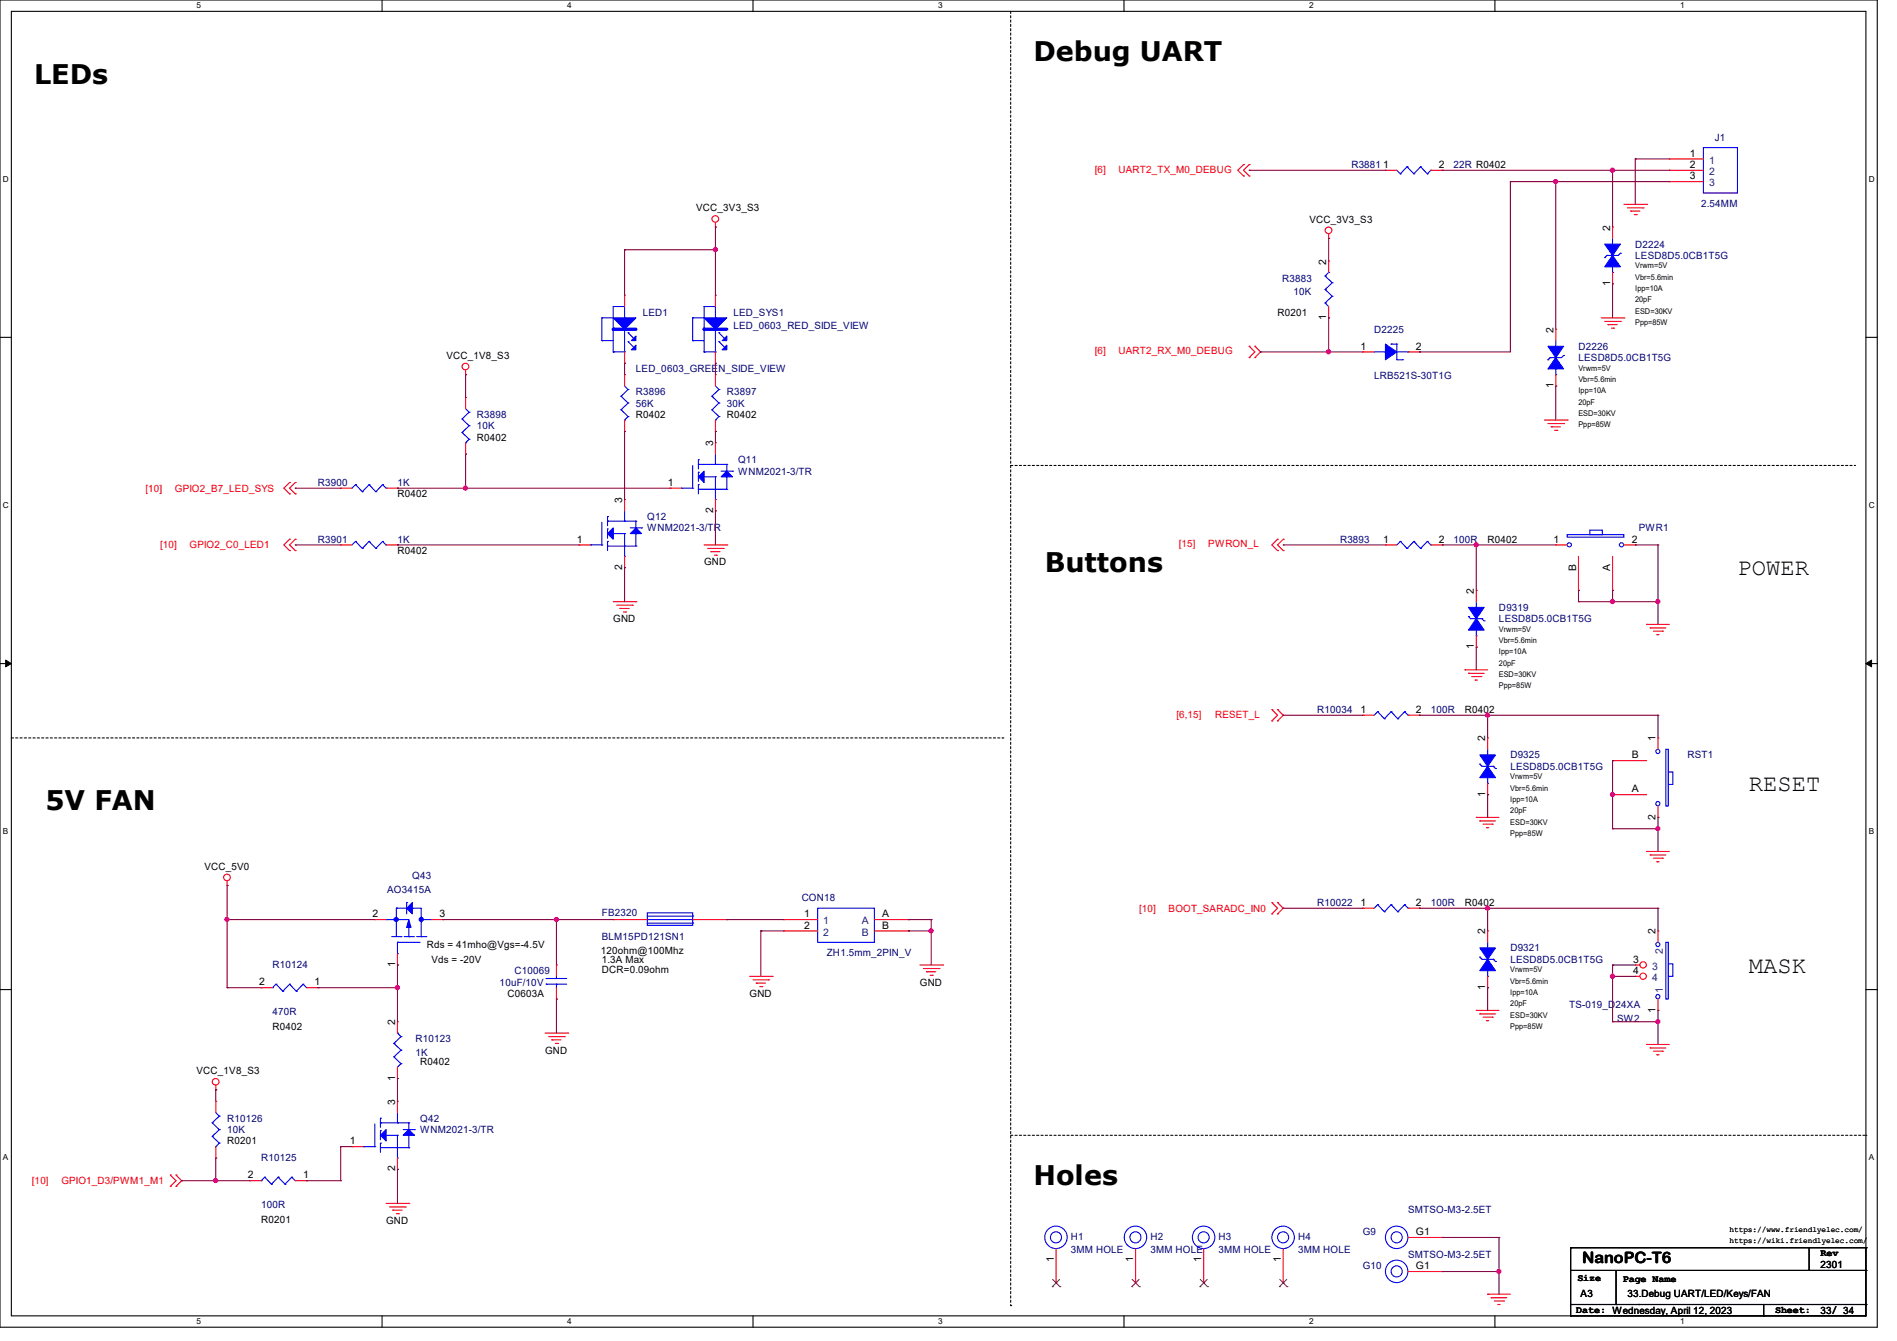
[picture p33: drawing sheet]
<svg xmlns="http://www.w3.org/2000/svg" width="297mm" height="210mm" viewBox="0 0 297 210" stroke-linecap="round" stroke-linejoin="round" font-family="sans-serif">
<defs><g id="words">
<g font-size="4.2">
<text x="161.8" y="9.6">Debug UART</text>
<text x="5.3" y="13.1">LEDs</text>
<text x="163.6" y="89.6">Buttons</text>
<text x="7.1" y="126.9">5V FAN</text>
<text x="161.8" y="185.6">Holes</text>
</g>
<g font-size="3.7">
<text x="272" y="90.1">POWER</text>
<text x="273.8" y="123.9">RESET</text>
<text x="273.8" y="152.4">MASK</text>
</g>
<text font-size="2.5" x="247.7" y="197.7">NanoPC-T6</text>
<g font-size="1.6" fill="#000080">
<text x="268.5" y="22.1">J1</text>
<text x="211.6" y="26.3">R3881</text>
<text x="227.6" y="26.3">22R R0402</text>
<text x="266.4" y="32.4">2.54MM</text>
<text x="256" y="38.8">D2224</text>
<text x="256" y="40.6">LESD8D5.0CB1T5G</text>
<text x="200.7" y="44.1">R3883</text>
<text x="202.5" y="46.2">10K</text>
<text x="100.6" y="49.4">LED1</text>
<text x="114.8" y="49.4">LED_SYS1</text>
<text x="114.8" y="51.6">LED_0603_RED_SIDE_VIEW</text>
<text x="215.1" y="52.1">D2225</text>
<text x="99.6" y="58.3">LED_0603_GREEN_SIDE_VIEW</text>
<text x="215.1" y="59.4">LRB521S-30T1G</text>
<text x="247.1" y="54.8">D2226</text>
<text x="247.1" y="56.6">LESD8D5.0CB1T5G</text>
<text x="74.7" y="65.4">R3898</text>
<text x="99.6" y="61.9">R3896</text>
<text x="99.6" y="63.7">56K</text>
<text x="113.8" y="61.9">R3897</text>
<text x="113.8" y="63.7">30K</text>
<text x="74.7" y="67.2">10K</text>
<text x="49.8" y="76.1">R3900</text>
<text x="62.2" y="76.1">1K</text>
<text x="115.6" y="72.6">Q11</text>
<text x="115.6" y="74.3">WNM2021-3/TR</text>
<text x="101.3" y="81.4">Q12</text>
<text x="101.3" y="83.2">WNM2021-3/TR</text>
<text x="256.6" y="83.2">PWR1</text>
<text x="49.8" y="85">R3901</text>
<text x="62.2" y="85">1K</text>
<text x="209.8" y="85">R3893</text>
<text x="227.6" y="85">100R</text>
<text x="234.7" y="95.7">D9319</text>
<text x="234.7" y="97.4">LESD8D5.0CB1T5G</text>
<text x="206.2" y="111.7">R10034</text>
<text x="224" y="111.7">100R</text>
<text x="236.5" y="118.8">D9325</text>
<text x="264.2" y="118.8">RST1</text>
<text x="236.5" y="120.6">LESD8D5.0CB1T5G</text>
<text x="64.6" y="137.6">Q43</text>
<text x="60.6" y="139.8">AO3415A</text>
<text x="94.2" y="143.5">FB2320</text>
<text x="125.5" y="141.2">CON18</text>
<text x="206.2" y="141.9">R10022</text>
<text x="224" y="141.9">100R</text>
<text x="94.2" y="147.2">BLM15PD121SN1</text>
<text x="129.5" y="149.7">ZH1.5mm_2PIN_V</text>
<text x="236.5" y="149">D9321</text>
<text x="42.7" y="151.7">R10124</text>
<text x="78.2" y="154.3">10uF/10V</text>
<text x="80.6" y="152.6">C10069</text>
<text x="236.5" y="150.8">LESD8D5.0CB1T5G</text>
<text x="42.7" y="159">470R</text>
<text x="245.7" y="157.9">TS-019_D24XA</text>
<text x="253.2" y="160">SW2</text>
<text x="65.1" y="163.2">R10123</text>
<text x="65.1" y="165.3">1K</text>
<text x="35.6" y="175.7">R10126</text>
<text x="35.6" y="177.5">10K</text>
<text x="65.8" y="175.7">Q42</text>
<text x="65.8" y="177.5">WNM2021-3/TR</text>
<text x="40.9" y="181.9">R10125</text>
<text x="40.9" y="189.2">100R</text>
<text x="220.5" y="189.9">SMTSO-M3-2.5ET</text>
<text x="167.7" y="194.2">H1</text>
<text x="167.7" y="196.3">3MM HOLE</text>
<text x="180.1" y="194.2">H2</text>
<text x="180.1" y="196.3">3MM HOLE</text>
<text x="190.8" y="194.2">H3</text>
<text x="190.8" y="196.3">3MM HOLE</text>
<text x="203.2" y="194.2">H4</text>
<text x="203.2" y="196.3">3MM HOLE</text>
<text x="213.4" y="193.5">G9</text>
<text x="220.5" y="197">SMTSO-M3-2.5ET</text>
<text x="213.4" y="198.8">G10</text>
</g>
<g font-size="1.6" fill="#f00">
<text x="171.4" y="27.1">[6]</text>
<text x="175.1" y="27.1">UART2_TX_M0_DEBUG</text>
<text x="171.4" y="55.5">[6]</text>
<text x="175.1" y="55.5">UART2_RX_M0_DEBUG</text>
<text x="22.8" y="77">[10]</text>
<text x="27.4" y="77">GPIO2_B7_LED_SYS</text>
<text x="25.1" y="85.9">[10]</text>
<text x="29.7" y="85.9">GPIO2_C0_LED1</text>
<text x="184.6" y="85.7">[15]</text>
<text x="189.2" y="85.7">PWRON_L</text>
<text x="184.2" y="112.4">[6,15]</text>
<text x="190.2" y="112.4">RESET_L</text>
<text x="178.3" y="142.8">[10]</text>
<text x="183" y="142.8">BOOT_SARADC_IN0</text>
<text x="5" y="185.5">[10]</text>
<text x="9.6" y="185.5">GPIO1_D3/PWM1_M1</text>
</g>
<g font-size="1.6">
<text x="216.6" y="26.3">1</text>
<text x="225.3" y="26.3">2</text>
<text x="264.6" y="24.5">1</text>
<text x="264.6" y="26.3">2</text>
<text x="264.6" y="28.1">3</text>
<text x="109" y="33.1">VCC_3V3_S3</text>
<text x="205" y="34.9">VCC_3V3_S3</text>
<text x="207.6" y="41.4" transform="rotate(-90 207.6 41.4)">2</text>
<text x="252.1" y="36.1" transform="rotate(-90 252.1 36.1)">2</text>
<text x="252.1" y="44.8" transform="rotate(-90 252.1 44.8)">1</text>
<text x="200" y="49.4">R0201</text>
<text x="207.6" y="50.1" transform="rotate(-90 207.6 50.1)">1</text>
<text x="243.2" y="52.1" transform="rotate(-90 243.2 52.1)">2</text>
<text x="69.9" y="56.2">VCC_1V8_S3</text>
<text x="213" y="54.7">1</text>
<text x="221.7" y="54.7">2</text>
<text x="99.6" y="65.4">R0402</text>
<text x="113.8" y="65.4">R0402</text>
<text x="243.2" y="60.8" transform="rotate(-90 243.2 60.8)">1</text>
<text x="74.7" y="69">R0402</text>
<text x="111.6" y="69.9" transform="rotate(-90 111.6 69.9)">3</text>
<text x="62.2" y="77.9">R0402</text>
<text x="104.6" y="76.1">1</text>
<text x="97.4" y="78.8" transform="rotate(-90 97.4 78.8)">3</text>
<text x="111.6" y="80.3" transform="rotate(-90 111.6 80.3)">2</text>
<text x="62.2" y="86.8">R0402</text>
<text x="90.3" y="85">1</text>
<text x="97.4" y="89.2" transform="rotate(-90 97.4 89.2)">2</text>
<text x="110.2" y="88.6">GND</text>
<text x="216.6" y="85">1</text>
<text x="225.3" y="85">2</text>
<text x="232.9" y="85">R0402</text>
<text x="243.2" y="85">1</text>
<text x="246.8" y="89.4" transform="rotate(-90 246.8 89.4)">B</text>
<text x="252.1" y="89.4" transform="rotate(-90 252.1 89.4)">A</text>
<text x="255.5" y="85">2</text>
<text x="230.8" y="93" transform="rotate(-90 230.8 93)">2</text>
<text x="96" y="97.4">GND</text>
<text x="230.8" y="101.7" transform="rotate(-90 230.8 101.7)">1</text>
<text x="213" y="111.6">1</text>
<text x="221.7" y="111.6">2</text>
<text x="229.4" y="111.7">R0402</text>
<text x="232.5" y="116.1" transform="rotate(-90 232.5 116.1)">2</text>
<text x="255.5" y="118.7">B</text>
<text x="259.2" y="116.1" transform="rotate(-90 259.2 116.1)">1</text>
<text x="232.5" y="124.8" transform="rotate(-90 232.5 124.8)">1</text>
<text x="255.5" y="124.1">A</text>
<text x="259.2" y="128.4" transform="rotate(-90 259.2 128.4)">2</text>
<text x="32" y="136.2">VCC_5V0</text>
<text x="58.3" y="143.6">2</text>
<text x="68.8" y="143.6">3</text>
<text x="125.9" y="143.6">1</text>
<text x="138.1" y="143.6">A</text>
<text x="213" y="141.9">1</text>
<text x="221.7" y="141.9">2</text>
<text x="229.4" y="141.9">R0402</text>
<text x="66.8" y="148.5">Rds = 41mho@Vgs=-4.5V</text>
<text x="94.1" y="149.3">120ohm@100Mhz</text>
<text x="125.9" y="145.4">2</text>
<text x="138.1" y="145.4">B</text>
<text x="232.5" y="146.3" transform="rotate(-90 232.5 146.3)">2</text>
<text x="259.2" y="146.3" transform="rotate(-90 259.2 146.3)">2</text>
<text x="40.6" y="154.3">2</text>
<text x="49.2" y="154.3">1</text>
<text x="61.8" y="151.5" transform="rotate(-90 61.8 151.5)">1</text>
<text x="67.6" y="150.8">Vds = -20V</text>
<text x="94.2" y="150.8">1.3A Max</text>
<text x="94.2" y="152.4">DCR=0.09ohm</text>
<text x="144" y="154.3">GND</text>
<text x="232.5" y="155" transform="rotate(-90 232.5 155)">1</text>
<text x="255.7" y="150.8">3</text>
<text x="255.7" y="152.5">4</text>
<text x="42.7" y="161.3">R0402</text>
<text x="61.8" y="160.6" transform="rotate(-90 61.8 160.6)">2</text>
<text x="79.5" y="156.1">C0603A</text>
<text x="117.3" y="156.1">GND</text>
<text x="259.2" y="158.6" transform="rotate(-90 259.2 158.6)">1</text>
<text x="65.8" y="166.8">R0402</text>
<text x="85.3" y="165">GND</text>
<text x="30.8" y="168.2">VCC_1V8_S3</text>
<text x="61.8" y="173" transform="rotate(-90 61.8 173)">3</text>
<text x="61.8" y="169.2" transform="rotate(-90 61.8 169.2)">1</text>
<text x="35.6" y="179.2">R0201</text>
<text x="54.8" y="179.2">1</text>
<text x="38.8" y="184.5">2</text>
<text x="47.5" y="184.5">1</text>
<text x="61.8" y="183.5" transform="rotate(-90 61.8 183.5)">2</text>
<text x="40.9" y="191.5">R0201</text>
<text x="60.5" y="191.7">GND</text>
<text x="165" y="197.7" transform="rotate(-90 165 197.7)">1</text>
<text x="177.4" y="197.7" transform="rotate(-90 177.4 197.7)">1</text>
<text x="188.1" y="197.7" transform="rotate(-90 188.1 197.7)">1</text>
<text x="200.5" y="197.7" transform="rotate(-90 200.5 197.7)">1</text>
<text x="221.7" y="193.4">G1</text>
<text x="285" y="196.7">Rev</text>
<text x="221.7" y="198.8">G1</text>
<text x="247" y="200.6">Size</text>
<text x="247.5" y="203.1">A3</text>
<text x="254.1" y="200.7">Page Name</text>
<text x="254.8" y="203.1">33.Debug UART/LED/Keys/FAN</text>
<text x="285" y="198.6">2301</text>
<text x="246.8" y="205.6">Date: Wednesday, April 12, 2023</text>
<text x="277.9" y="205.6">Sheet:</text>
<text x="285" y="205.7">33/ 34</text>
</g>
<g font-size="1.6" fill="#004080">
<text x="267.6" y="25.6">1</text>
<text x="267.6" y="27.4">2</text>
<text x="267.6" y="29.2">3</text>
<text x="128.9" y="144.7">1</text>
<text x="128.9" y="146.5">2</text>
<text x="135" y="144.7">A</text>
<text x="135" y="146.5">B</text>
<text x="260.4" y="149.3" transform="rotate(-90 260.4 149.3)">2</text>
<text x="258.7" y="151.9">3</text>
<text x="258.7" y="153.6">4</text>
<text x="260.4" y="155.6" transform="rotate(-90 260.4 155.6)">1</text>
</g>
<g font-size="1.3">
<text x="30.8" y="1.3">5</text>
<text x="88.8" y="1.3">4</text>
<text x="146.9" y="1.3">3</text>
<text x="205" y="1.3">2</text>
<text x="263.1" y="1.3">1</text>
<text x=".5" y="28.4">D</text>
<text x="292.6" y="28.4">D</text>
<text x=".5" y="79.5">C</text>
<text x="292.6" y="79.5">C</text>
<text x=".5" y="130.6">B</text>
<text x="292.6" y="130.6">B</text>
<text x=".5" y="181.7">A</text>
<text x="292.6" y="181.7">A</text>
<text x="30.8" y="207.4">5</text>
<text x="88.8" y="207.4">4</text>
<text x="146.9" y="207.4">3</text>
<text x="205" y="207.4">2</text>
<text x="263.1" y="207.4">1</text>
</g>
<g font-size="1.2">
<text x="256" y="42">Vrwm=5V</text>
<text x="256" y="43.8">Vbr=5.6min</text>
<text x="256" y="45.6">Ipp=10A</text>
<text x="256" y="47.4">20pF</text>
<text x="256" y="49.1">ESD=30KV</text>
<text x="256" y="50.9">Ppp=85W</text>
<text x="247.1" y="58">Vrwm=5V</text>
<text x="247.1" y="59.8">Vbr=5.6min</text>
<text x="247.1" y="61.6">Ipp=10A</text>
<text x="247.1" y="63.4">20pF</text>
<text x="247.1" y="65.2">ESD=30KV</text>
<text x="247.1" y="66.9">Ppp=85W</text>
<text x="234.7" y="98.9">Vrwm=5V</text>
<text x="234.7" y="100.7">Vbr=5.6min</text>
<text x="234.7" y="102.5">Ipp=10A</text>
<text x="234.7" y="104.3">20pF</text>
<text x="234.7" y="106">ESD=30KV</text>
<text x="234.7" y="107.8">Ppp=85W</text>
<text x="236.5" y="122">Vrwm=5V</text>
<text x="236.5" y="123.8">Vbr=5.6min</text>
<text x="236.5" y="125.6">Ipp=10A</text>
<text x="236.5" y="127.4">20pF</text>
<text x="236.5" y="129.2">ESD=30KV</text>
<text x="236.5" y="130.9">Ppp=85W</text>
<text x="236.5" y="152.3">Vrwm=5V</text>
<text x="236.5" y="154">Vbr=5.6min</text>
<text x="236.5" y="155.8">Ipp=10A</text>
<text x="236.5" y="157.6">20pF</text>
<text x="236.5" y="159.4">ESD=30KV</text>
<text x="236.5" y="161.2">Ppp=85W</text>
<text x="270.8" y="194.6">https://wiki.friendlyelec.com/</text>
<text x="270.8" y="192.9">https://www.friendlyelec.com/</text>
</g>
</g></defs>
<path d="M0 0h293.9v207.9h-293.9zM1.8 1.8h290.3v204.3h-290.3z" fill="none" stroke="#000" stroke-width=".17"/>
<g fill="#fff">
<path d="M30.8 .2h.7v1.4h-.7z"/>
<path d="M30.8 206.2h.7v1.4h-.7z"/>
</g>
<path d="M59.8 0v1.8M59.8 206.1v1.8" fill="none" stroke="#000" stroke-width=".17"/>
<g fill="#fff">
<path d="M88.8 .2h.7v1.4h-.7z"/>
<path d="M88.8 206.2h.7v1.4h-.7z"/>
</g>
<path d="M117.9 0v1.8M117.9 206.1v1.8" fill="none" stroke="#000" stroke-width=".17"/>
<g fill="#fff">
<path d="M146.9 .2h.7v1.4h-.7z"/>
<path d="M146.9 206.2h.7v1.4h-.7z"/>
</g>
<path d="M176 0v1.8M176 206.1v1.8" fill="none" stroke="#000" stroke-width=".17"/>
<g fill="#fff">
<path d="M205 .2h.7v1.4h-.7z"/>
<path d="M205 206.2h.7v1.4h-.7z"/>
</g>
<path d="M234.1 0v1.8M234.1 206.1v1.8" fill="none" stroke="#000" stroke-width=".17"/>
<g fill="#fff">
<path d="M263.1 .2h.6v1.4h-.6z"/>
<path d="M263.1 206.2h.6v1.4h-.6z"/>
<path d="M.5 27.3h.9v1.4h-.9z"/>
<path d="M292.6 27.3h.9v1.4h-.9z"/>
<path d="M.5 78.4h.9v1.4h-.9z"/>
<path d="M292.6 78.4h.9v1.4h-.9z"/>
</g>
<path d="M0 52.8h1.8M292.1 52.8h1.8" fill="none" stroke="#000" stroke-width=".17"/>
<g fill="#fff">
<path d="M.5 129.5h.8v1.4h-.8z"/>
<path d="M292.6 129.5h.8v1.4h-.8z"/>
</g>
<path d="M0 103.9h1.8M292.1 103.9h1.8" fill="none" stroke="#000" stroke-width=".17"/>
<path d="M.9 103.4l.9 .5-.9 .5zM292.1 103.9l.9-.5v1z" fill="#000" stroke="#000" stroke-width=".16"/>
<g fill="#fff">
<path d="M.5 180.5h.8v1.4h-.8z"/>
<path d="M292.6 180.5h.8v1.4h-.8z"/>
</g>
<g fill="none" stroke="#000" stroke-width=".17">
<path d="M0 155h1.8M292.1 155h1.8M245.9 195.4h.1M245.9 199h46.2M245.9 195.4v10.7M245.9 195.4h46.2M253 199v5.3M283.3 199h.1M283.3 195.4v3.6M292.1 199h.1M292.1 195.4h.1M292.1 195.4v10.7h-46.2"/>
<path d="M245.9 206.1h.1M245.9 204.3h46.2M253 204.3h.1M256.6 204.3h.1M276.1 206.1h.1M276.1 204.3v1.8M292.1 204.3h.1"/>
</g>
<path d="M158.2 1.8v202.7M158.2 72.9h132.2M290.4 72.9h.1M1.8 115.6h155.2M157 115.6h.1M158.2 177.8h133.9M292.1 177.8h.1M158.2 204.5h.1" fill="none" stroke="#000" stroke-width=".17" stroke-dasharray=".3 .3"/>
<g fill="none" stroke="#f00" stroke-width=".17">
<path d="M112 35.6h.1M112 34.8v.8M194.7 27.6h.1M194.7 25.8h.1M194.7 25.8l-.9 .9 .9 .9M195.6 27.6h.1M195.6 25.8h.1M195.6 25.8l-.9 .9 .9 .9M208 37.3h.1M208 36.6v.7M254.3 32h3.5M254.8 32.6h2.5"/>
<path d="M255.3 33.1h.1M255.3 33.1h1.5M255.9 33.6h.3M256.2 33.6h.1M257.3 32.6h.1M257.8 32h.1M72.9 58.7h.1M72.9 58v.7M97.8 58.7h.1M97.8 58.7v1.8M112 58.7h.1M112 58.7v1.8"/>
<path d="M195.6 56h.1M195.6 54.2h.1M195.6 54.2l.9 .9-.9 .9M196.5 54.2h.1M196.5 56h.1M196.5 54.2l.9 .9-.9 .9M213.4 55.1h.1M213.4 55.1h1.7M220.5 55.1h1.7M222.2 55.1h.1M250.7 49.8h3.6M251.2 50.3h2.5"/>
<path d="M251.8 50.8h.1M251.8 50.8h1.4M252.3 51.4h.3M252.6 51.4h.1M253.7 50.3h.1M254.3 49.8h.1M45.3 77.3h.1M45.3 75.6h.1M45.3 75.6l-.9 .9 .9 .8M46.2 77.3h.1M46.2 75.6h.1M46.2 75.6l-.9 .9 .9 .8"/>
<path d="M53.3 76.5h.1M53.3 76.5h1.8M60.5 76.5h1.7M62.2 76.5h.1M97.8 67.6h.1M97.8 65.8v1.8M112 67.6h.1M112 65.8v1.8M241.8 65.8h3.6M242.4 66.3h2.4M242.9 66.8h.1M242.9 66.8h1.4"/>
<path d="M243.4 67.4h.4M243.8 67.4h.1M244.8 66.3h.1M245.4 65.8h.1M45.3 86.2h.1M45.3 84.5h.1M45.3 84.5l-.9 .8 .9 .9M46.2 86.2h.1M46.2 84.5h.1M46.2 84.5l-.9 .8 .9 .9M53.3 85.3h.1M53.3 85.3h1.8"/>
<path d="M60.5 85.3h1.7M62.2 85.3h.1M96 94.2h3.6M96.6 94.8h2.4M97.1 95.3h.1M97.1 95.3h1.4M97.6 95.8h.4M98 95.8h.1M99 94.8h.1M99.6 94.2h.1M110.2 85.3h3.6M110.8 85.9h2.4"/>
<path d="M111.3 86.4h.1M111.3 86.4h1.4M111.8 87h.4M112.2 87h.1M113.2 85.9h.1M113.8 85.3h.1M200 86.2h.1M200 84.5h.1M200 84.5l-.9 .8 .9 .9M200.9 86.2h.1M200.9 84.5h.1M200.9 84.5l-.9 .8 .9 .9"/>
<path d="M257.8 97.8h.1M257.8 97.8h3.6M258.4 98.3h.1M258.4 98.3h2.4M258.9 98.8h1.4M259.4 99.4h.1M259.4 99.4h.4M260.3 98.8h.1M199.1 112.9h.1M199.1 111.1h.1M199.1 111.1l.9 .9-.9 .9M200 111.1h.1"/>
<path d="M200 112.9h.1M200 111.1l.9 .9-.9 .9M229.4 104.9h.1M229.4 104.9h3.5M229.9 105.5h.1M229.9 105.5h2.5M230.4 106h1.5M231 106.5h.1M231 106.5h.3M231.9 106h.1M252.5 119.1h.1M252.5 119.1h5.3"/>
<path d="M259.6 115.6h.1M259.6 115.6v1.7M35.6 138.7h.1M35.6 138v.7M231.1 128h.1M231.1 128h3.6M231.7 128.6h.1M231.7 128.6h2.4M232.2 129.1h1.4M232.7 129.6h.1M232.7 129.6h.4M233.6 129.1h.1"/>
<path d="M252.5 124.5h.1M252.5 124.5h5.3M257.8 133.3h.1M257.8 133.3h3.6M258.4 133.9h.1M258.4 133.9h2.4M258.9 134.4h1.4M259.4 135h.1M259.4 135h.4M259.6 128h.1M259.6 126.2v1.8M260.3 134.4h.1"/>
<path d="M40.9 154.7h.1M40.9 154.7h1.8M48 154.7h1.8M49.8 154.7h.1M58.7 144h.1M58.7 144h1.8M62.2 151.1h.1M62.2 149.4v1.7M67.6 144h1.7M69.3 144h.1M87.1 151.1h.1M87.1 156.5h.1"/>
<path d="M87.1 151.1v1.8M87.1 154.7v1.8M117.3 152.9h3.6M117.9 153.5h2.5M118.4 154h.1M118.4 154h1.4M119 154.5h.3M119.3 154.5h.1M120.4 153.5h.1M120.9 152.9h.1M144 151.1h3.6M144.6 151.7h2.4"/>
<path d="M145.1 152.2h.1M145.1 152.2h1.4M145.6 152.7h.4M146 152.7h.1M147 151.7h.1M147.6 151.1h.1M199.1 143.1h.1M199.1 141.4h.1M199.1 141.4l.9 .8-.9 .9M200 141.4h.1M200 143.1h.1M200 141.4l.9 .8-.9 .9"/>
<path d="M213.4 142.2h.1M213.4 142.2h1.7M220.5 142.2h1.7M222.2 142.2h.1M231.1 158.2h.1M231.1 158.2h3.6M231.7 158.8h.1M231.7 158.8h2.4M232.2 159.3h1.4M232.7 159.9h.1M232.7 159.9h.4M233.6 159.3h.1"/>
<path d="M33.8 170.7h.1M33.8 170v.7M85.3 161.8h3.6M85.9 162.3h2.4M86.4 162.9h.1M86.4 162.9h1.4M87 163.4h.3M87.3 163.4h.1M88.3 162.3h.1M88.9 161.8h.1M257.8 163.6h.1M257.8 163.6h3.6"/>
<path d="M258.4 164.1h.1M258.4 164.1h2.4M258.9 164.6h1.4M259.4 165.2h.1M259.4 165.2h.4M260.3 164.6h.1M26.7 185.8h.1M26.7 184h.1M26.7 184l.9 .9-.9 .9M27.6 184h.1M27.6 185.8h.1M27.6 184l.8 .9-.8 .9"/>
<path d="M60.5 188.5h3.5M61 189h2.5M61.5 189.5h.1M61.5 189.5h1.4M62.1 190.1h.3M62.4 190.1h.1M63.5 189h.1M64 188.5h.1M177.8 195.6v5.3M188.5 195.6v5.3M200.9 195.6v5.3M177.8 200.9h.1"/>
<path d="M188.5 200.9h.1M200.9 200.9h.1M232.9 202.7h.1M232.9 202.7h3.6M233.5 203.2h.1M233.5 203.2h2.4M234 203.8h1.4M234.5 204.3h.1M234.5 204.3h.4M235.4 203.8h.1"/>
<circle cx="112" cy="34.3" r=".52"/>
<circle cx="208" cy="36.1" r=".52"/>
<circle cx="72.9" cy="57.4" r=".52"/>
<circle cx="35.5" cy="137.4" r=".52"/>
<circle cx="33.8" cy="169.4" r=".52"/>
</g>
<g fill="none" stroke="#00f" stroke-width=".17">
<path d="M215.1 55.1h1.8M216.9 55.1h.1M217.8 53.9h.1M217.8 53.9h.9M218.7 53.9h.1M218.7 53.9v2.4h.9M218.7 55.1h1.8M219.6 56.3h.1M220.5 55.1h.1M55.7 75.9h.1M55.7 75.9l-.6 .6M55.7 75.9l1 1.1"/>
<path d="M56.7 77h.1M57.8 75.9h.1M57.8 75.9l-1.1 1.1M57.8 75.9l1 1.1M58.8 77h.1M59.9 75.9h.1M59.9 75.9l-1.1 1.1M59.9 75.9l.6 .6M60.5 76.5h.1M97.2 62.1h.1M97.2 64.2h.1M97.2 62.1l1.1 1"/>
<path d="M97.2 64.2l1.1 1M97.8 65.8h.1M97.8 60.5l.5 .5M98.3 61h.1M98.3 63.1h.1M98.3 65.2h.1M98.3 61l-1.1 1.1M98.3 63.1l-1.1 1.1M98.3 65.2l-.5 .6M111.5 62.1h.1M111.5 64.2h.1M111.5 62.1l1.1 1"/>
<path d="M111.5 64.2l1.1 1M112 65.8h.1M112 60.5l.6 .5M112.6 61h.1M112.6 63.1h.1M112.6 65.2h.1M112.6 61l-1.1 1.1M112.6 63.1l-1.1 1.1M112.6 65.2l-.6 .6M55.7 84.8h.1M55.7 84.8l-.6 .5M55.7 84.8l1 1.1"/>
<path d="M56.7 85.9h.1M57.8 84.8h.1M57.8 84.8l-1.1 1.1M57.8 84.8l1 1.1M58.8 85.9h.1M59.9 84.8h.1M59.9 84.8l-1.1 1.1M59.9 84.8l.6 .5M60.5 85.3h.1M260.8 117.3h.4v8.9h-.4zM261.2 120.9h.7v2h-.7zM42.7 154.7h.1"/>
<path d="M43.2 154.1h.1M43.2 154.1l1.1 1.1M43.2 154.1l-.5 .6M44.3 155.2h.1M45.3 154.1h.1M45.3 154.1l1.1 1.1M45.3 154.1l-1 1.1M46.4 155.2h.1M47.5 154.1h.1M47.5 154.1l.5 .6M47.5 154.1l-1.1 1.1M60.5 144h.1"/>
<path d="M60.5 144h3.5M61.3 146.7h1.5M62.1 142.2h.1M62.1 142.2v4.5M62.1 142.2h1.6M62.2 147.6h.1M62.2 149.4h.1M62.2 147.6h3.6M62.2 147.6v1.8M62.8 146.7h.1M63.3 146.7h1.4M63.7 141.4h.1"/>
<path d="M63.7 141.4v1.7M64 146.7h.1M64 144.9v1.8M64.6 142.2h.1M64.6 142.2h1.4v4.5M64.7 146.7h.1M65.2 146.7h1.5M66 146.7h.1M66 144h.1M66 144h1.6M66.7 146.7h.1M85.5 154.1h.1"/>
<path d="M85.5 153.2h.1M85.5 154.1h3.2M85.5 153.2h3.2M87.1 153.2h.1M87.1 154.1h.1M87.1 152.9v.3M87.1 154.1v.6M215.7 141.7h.1M215.7 141.7l-.6 .5M215.7 141.7l1 1.1M216.7 142.8h.1M217.8 141.7h.1"/>
<path d="M217.8 141.7l-1.1 1.1M217.8 141.7l1.1 1.1M218.9 142.8h.1M219.9 141.7h.1M219.9 141.7l-1 1.1M219.9 141.7l.6 .5M220.5 142.2h.1"/>
<circle cx="259.6" cy="117.7" r=".33"/>
<circle cx="259.6" cy="125.9" r=".33"/>
<circle cx="177.8" cy="193.8" r=".87"/>
<circle cx="177.8" cy="193.8" r="1.76"/>
<circle cx="188.4" cy="193.8" r=".87"/>
<circle cx="188.4" cy="193.8" r="1.76"/>
<circle cx="200.9" cy="193.8" r=".87"/>
<circle cx="200.9" cy="193.8" r="1.76"/>
</g>
<g fill="#00f" stroke="#00f" stroke-width=".17">
<path d="M63.7 142.2l.9-.8v1.7z"/>
<path d="M64 144l.3 1.2h-.6z"/>
<path d="M110.2 49.8h3.6l-1.8 1.8z"/>
<path d="M113.8 52.6v.7h-.7z"/>
<path d="M113.1 54.8l.7-.7v.7z"/>
<path d="M216.9 53.9l1.8 1.2-1.8 1.2z" fill-rule="evenodd"/>
<circle cx="66" cy="144" r=".33"/>
<circle cx="62" cy="144" r=".33"/>
</g>
<path d="M177.2 201.5h.1M177.2 200.4l1.2 1.1M178.4 200.4l-1.2 1.1M178.4 201.5h.1M187.9 201.5h.1M187.9 200.4l1.2 1.1M189 200.4l-1.1 1.1M189.1 201.5h.1M200.3 201.5h.1M200.4 200.4l1.1 1.1M201.5 200.4l-1.2 1.1M201.5 201.5h.1" fill="none" stroke="#804000" stroke-width=".16"/>
<path d="M110.2 51.6h3.6" fill="none" stroke="#00f" stroke-width=".51"/>
<circle cx="110.2" cy="51.6" r=".25" fill="#00f"/>
<g fill="none" stroke="#00f" stroke-width=".17">
<path d="M252.5 38.9h.1M252.5 37.3v1.6M253.7 39.7h.1M253.7 39.7l-.3 .3h-1.8M108.5 49.8h.1M108.5 53.3h.1M108.5 49.8h1.7M108.5 53.3h1.7M108.5 49.8v3.5M110.2 48h.1M110.2 55.1h.1M110.2 48h1.8v1.8"/>
<path d="M110.2 55.1h1.8M110.2 48v7.1M112 49.8h.1M112 55.1h.1M112 51.6v3.5M112.6 52.1h.1M112.6 53.5h.1M112.6 52.1l.9 .9M112.6 53.5l.9 .9M251.2 40.3h.1M251.6 40h.1M251.6 40l-.4 .3"/>
<path d="M252.5 42.7h.1M252.5 41.1v1.6M229.9 96.6h.1M229.9 96.6l.4 .3h1.7M231.1 95.8h.1M231.1 99.6h.1M231.1 94.2v1.6M231.1 98v1.6M232 96.9h.1M232 96.9l.4 .3M232.4 97.2h.1M245.4 83.7h8.9v.4h-8.9z"/>
<path d="M248.9 83h2v.7h-2zM101.3 143h7.2v1.9h-7.2zM101.3 144h7.2M101.3 143.5h7.2M101.3 144.6h7.2M108.5 144h.1M108.5 143.5h.1M108.5 144.6h.1M231.7 149.9h.1M231.7 149.9l.3 .3h1.8M232.9 149.2h.1M232.9 152.9h.1"/>
<path d="M232.9 147.6v1.6M232.9 151.3v1.6M233.8 150.2h.1M233.8 150.2l.3 .4M234.1 150.6h.1"/>
<circle cx="245.7" cy="85.3" r=".33"/>
<circle cx="253.9" cy="85.3" r=".33"/>
<circle cx="165.3" cy="193.8" r=".87"/>
<circle cx="165.3" cy="193.8" r="1.76"/>
</g>
<g fill="none" stroke="#f00" stroke-width=".17">
<path d="M252.5 35.6h.1M252.5 35.6v1.7M112 46.2h.1M112 56.9h.1M112 46.2v1.8M112 55.1v1.8M252.5 44.4h.1M252.5 42.7v1.7M231.1 92.5h.1M231.1 92.5v1.7M231.1 99.6v1.7M243.6 85.3h.1"/>
<path d="M243.6 85.3h1.8M247.1 92.5h.1M247.1 87.1v5.4M252.5 92.5h.1M252.5 87.1v5.4M254.3 85.3h1.7M256 85.3h.1M231.1 101.3h.1M96 144h.1M96 144h5.3M108.5 144h5.3M113.8 144h.1"/>
<path d="M232.9 154.7h.1M232.9 145.8h.1M232.9 145.8v1.8M232.9 152.9v1.8M165.4 195.6v5.3M165.4 200.9h.1"/>
</g>
<g fill="#00f" stroke="#00f" stroke-width=".17">
<path d="M96 49.8h3.6l-1.8 1.8z"/>
<path d="M99.6 52.6v.7h-.8z"/>
<path d="M98.8 54.8l.8-.7v.7z"/>
<path d="M251.2 38.2h2.5l-1.2 1.8z" fill-rule="evenodd"/>
<path d="M252.5 40l1.2 1.8h-2.5z" fill-rule="evenodd"/>
<path d="M231.7 148.5h2.4l-1.2 1.7z" fill-rule="evenodd"/>
<path d="M232.9 150.2l1.2 1.8h-2.4z" fill-rule="evenodd"/>
<path d="M229.9 95.1h2.5l-1.3 1.8z" fill-rule="evenodd"/>
<path d="M231.1 96.9l1.3 1.8h-2.5z" fill-rule="evenodd"/>
</g>
<path d="M164.8 201.5h.1M164.8 200.4l1.1 1.1M165.9 200.4l-1.1 1.1M165.9 201.5h.1" fill="none" stroke="#804000" stroke-width=".16"/>
<path d="M96 51.6h3.6" fill="none" stroke="#00f" stroke-width=".51"/>
<circle cx="96" cy="51.6" r=".25" fill="#00f"/>
<g fill="none" stroke="#00f" stroke-width=".17">
<path d="M94.2 49.8h.1M94.2 53.3h.1M94.2 49.8h1.8M94.2 53.3h1.8M94.2 49.8v3.5M96 48h.1M96 55.1h.1M96 48h1.8v1.8M96 55.1h1.8M96 48v7.1M97.8 49.8h.1M97.8 55.1h.1"/>
<path d="M97.8 51.6v3.5M98.3 52.1h.1M98.3 53.5h.1M98.3 52.1l.9 .9M98.3 53.5l.9 .9M242.4 56.3h.1M242.7 56h.1M242.7 56l-.3 .3M243.6 54.9h.1M243.6 58.7h.1M243.6 53.3v1.6M243.6 57.1v1.6"/>
<path d="M244.8 55.7h.1M244.8 55.7l-.3 .3h-1.8M106.7 76.5h.1M106.7 76.5h1.8M108.5 76.5h.1M108.5 72.9v3.6M109.3 75.9h.1M109.3 74h.1M109.3 72h.1M109.3 72.7h.1M109.3 72v1.4M109.3 74v1.4"/>
<path d="M109.3 75.9v1.4M109.3 76.6h4.5M109.3 72.7h4.5M110.2 74.7h1.8M112 72.7h.1M112 74.7h.1M112 78.2h.1M112 71.1v1.6M112 74.7v3.5M112.9 73.8h1.8M113.8 76.6h.1M113.8 74.7h.1"/>
<path d="M113.8 72.7h.1M113.8 72.7v1.1M113.8 74.7v1.9M114.7 73.8h.1M92.5 85.3h.1M92.5 85.3h1.7M94.2 85.3h.1M94.2 81.8v3.5M95.1 84.8h.1M95.1 82.8h.1M95.1 80.9h.1M95.1 81.6h.1"/>
<path d="M95.1 80.9v1.4M95.1 82.8v1.5M95.1 84.8v1.4M95.1 85.5h4.5M95.1 81.6h4.5M96 83.6h1.8M97.8 81.6h.1M97.8 83.6h.1M97.8 87.1h.1M97.8 80v1.6M97.8 83.6v3.5M98.7 82.7h1.8"/>
<path d="M99.6 85.5h.1M99.6 83.6h.1M99.6 81.6h.1M99.6 81.6v1.1M99.6 83.6v1.9M100.5 82.7h.1M219.2 84.8h.1M219.2 84.8l-.5 .5M219.2 84.8l1.1 1.1M220.3 85.9h.1M221.4 84.8h.1M221.4 84.8l-1.1 1.1"/>
<path d="M221.4 84.8l1 1.1M222.4 85.9h.1M223.5 84.8h.1M223.5 84.8l-1.1 1.1M223.5 84.8l.5 .5M224 85.3h.1M128 142.2h8.9v5.4h-8.9zM260.8 147.6h.4v8.9h-.4zM261.2 151h.7v1.9h-.7zM33.2 175.9h.1M33.2 178h.1M33.2 175.9l1.1 1"/>
<path d="M33.2 178l1.1 1M33.8 179.6h.1M33.8 174.2l.5 .6M34.3 174.8h.1M34.3 176.9h.1M34.3 179h.1M34.3 174.8l-1.1 1.1M34.3 176.9l-1.1 1.1M34.3 179l-.5 .6M61.7 165.5h.1M61.7 163.4h.1M61.7 165.5l1.1 1.1"/>
<path d="M61.7 163.4l1.1 1.1M62.2 161.8h.1M62.2 161.8l.6 .5M62.8 166.6h.1M62.8 164.5h.1M62.8 162.3h.1M62.8 166.6l-.6 .5M62.8 164.5l-1.1 1M62.8 162.3l-1.1 1.1"/>
<circle cx="259.6" cy="156.1" r=".33"/>
<circle cx="259.6" cy="147.9" r=".33"/>
<circle cx="218.7" cy="199.1" r=".87"/>
<circle cx="218.7" cy="193.8" r=".87"/>
<circle cx="218.7" cy="199.1" r="1.76"/>
<circle cx="218.7" cy="193.8" r="1.76"/>
</g>
<g fill="none" stroke="#f00" stroke-width=".17">
<path d="M97.8 46.2h.1M97.8 56.9h.1M97.8 46.2v1.8M97.8 55.1v1.8M243.6 51.6h.1M243.6 51.6v1.7M243.6 58.7v1.8M97.8 78.2h.1M97.8 78.2v1.8M104.9 76.5h.1M104.9 76.5h1.8M112 69.3h.1"/>
<path d="M112 69.3v1.8M112 78.2v1.8M243.6 60.5h.1M90.7 85.3h.1M90.7 85.3h1.8M97.8 88.9h.1M97.8 87.1v1.8M112 80h.1M216.9 85.3h.1M216.9 85.3h1.8M224 85.3h1.8M225.8 85.3h.1"/>
<path d="M122.7 144h.1M122.7 145.8h.1M122.7 144h5.3M122.7 145.8h5.3M136.9 144h5.3M136.9 145.8h5.3M142.2 144h.1M142.2 145.8h.1M259.6 145.8h.1M259.6 158.2h.1M259.6 145.8v1.8M259.6 156.5v1.7"/>
<path d="M33.8 172.5h.1M33.8 172.5v1.7M33.8 179.6v1.8M62.2 168.9h.1M62.2 160h.1M62.2 160v1.8M62.2 167.1v1.8M33.8 181.4h.1M220.5 193.8h5.3M220.5 199.1h5.3M225.8 193.8h.1M225.8 199.1h.1"/>
</g>
<g fill="#00f" stroke="#00f" stroke-width=".17">
<path d="M109.3 74.7l.9-.9v1.8z"/>
<path d="M113.8 73.8l.9 .9h-1.8z"/>
<path d="M95.1 83.6l.9-.9v1.8z"/>
<path d="M98.7 83.6l.9-.9 .9 .9z"/>
<path d="M242.4 54.2h2.4l-1.2 1.8z" fill-rule="evenodd"/>
<path d="M243.6 56l1.2 1.8h-2.4z" fill-rule="evenodd"/>
</g>
<circle cx="257.3" cy="151.1" r=".5" fill="#fff" stroke="#f00" stroke-width=".17"/>
<path d="M256 151.1h.1M256 151.1h.8" fill="none" stroke="#f00" stroke-width=".17"/>
<circle cx="257.3" cy="152.9" r=".5" fill="#fff" stroke="#f00" stroke-width=".17"/>
<g fill="none" stroke="#f00" stroke-width=".17">
<path d="M216.9 26.7h.1M216.9 26.7h1.8M224 26.7h1.8M225.8 26.7h.1M261.4 24.9h.1M261.4 26.7h.1M261.4 28.4h.1M261.4 24.9h5.3M261.4 26.7h5.3M261.4 28.4h5.3M208 49.8h.1M208 40.9h.1"/>
<path d="M208 40.9v1.8M208 48v1.8M72.9 62.2h.1M72.9 71.1h.1M72.9 62.2v1.8M72.9 69.3v1.8M213.4 112h.1M213.4 112h1.7M220.5 112h1.7M222.2 112h.1M232.9 115.6h.1M232.9 115.6v1.7"/>
<path d="M232.9 124.5h.1M232.9 122.7v1.8M256 152.9h.1M256 152.9h.8M55.1 179.6h.1M55.1 179.6h1.8M62.2 172.5h.1M62.2 172.5v1.7M39.1 184.9h.1M39.1 184.9h1.8M46.2 184.9h1.8M48 184.9h.1"/>
<path d="M62.2 183.1h.1M62.2 181.4v1.7"/>
</g>
<g fill="none" stroke="#00f" stroke-width=".17">
<path d="M218.7 26.7l.5 .5M219.2 27.2h.1M220.3 26.1h.1M220.3 26.1l-1.1 1.1M220.3 26.1l1.1 1.1M221.4 27.2h.1M222.4 26.1h.1M222.4 26.1l-1 1.1M222.4 26.1l1.1 1.1M223.5 27.2h.1M224 26.7h.1M224 26.7l-.5 .5"/>
<path d="M266.7 23.1h5.3v7.1h-5.3zM207.5 47.5h.1M207.5 45.3h.1M207.5 43.2h.1M207.5 47.5l.5 .5M207.5 45.3l1.1 1.1M207.5 43.2l1.1 1.1M208 42.7h.1M208 42.7l-.5 .5M208.6 46.4h.1M208.6 44.3h.1M208.6 46.4l-1.1 1.1"/>
<path d="M208.6 44.3l-1.1 1M72.3 65.6h.1M72.3 67.7h.1M72.3 65.6l1.1 1.1M72.3 67.7l1.1 1.1M72.9 69.3h.1M72.9 64l.5 .6M73.4 64.6h.1M73.4 66.7h.1M73.4 68.8h.1M73.4 64.6l-1.1 1M73.4 66.7l-1.1 1"/>
<path d="M73.4 68.8l-.5 .5M215.7 111.5h.1M215.7 111.5l-.6 .5M215.7 111.5l1 1.1M216.7 112.6h.1M217.8 111.5h.1M217.8 111.5l-1.1 1.1M217.8 111.5l1.1 1.1M218.9 112.6h.1M219.9 111.5h.1M219.9 111.5l-1 1.1M219.9 111.5l.6 .5"/>
<path d="M220.5 112h.1M231.7 119.7h.1M231.7 119.7l.3 .3h1.8M232.9 119h.1M232.9 117.3v1.7M232.9 122.7h.1M232.9 121.1v1.6M233.8 120h.1M233.8 120l.3 .4M234.1 120.4h.1M56.9 179.6h.1M56.9 179.6h1.8"/>
<path d="M58.7 179.6h.1M58.7 176v3.6M59.6 179h.1M59.6 177.1h.1M59.6 175.1h.1M59.6 175.9h.1M59.6 175.1v1.5M59.6 177.1v1.4M59.6 179v1.5M59.6 179.7h4.4M59.6 175.9h4.4M60.5 177.8h1.7"/>
<path d="M62.2 175.9h.1M62.2 177.8h.1M62.2 174.2v1.7M62.2 177.8v3.6M63.1 176.9h1.8M64 179.7h.1M64 177.8h.1M64 175.9h.1M64 175.9v1M64 177.8v1.9M64.9 176.9h.1M40.9 184.9h.1"/>
<path d="M41.4 184.4h.1M41.4 184.4l1.1 1.1M41.4 184.4l-.5 .5M42.5 185.5h.1M43.6 184.4h.1M43.6 184.4l1 1.1M43.6 184.4l-1.1 1.1M44.6 185.5h.1M45.7 184.4h.1M45.7 184.4l.5 .5M45.7 184.4l-1.1 1.1M62.2 181.4h.1"/>
</g>
<g fill="#00f" stroke="#00f" stroke-width=".17">
<path d="M59.6 177.8l.9-.9v1.8z"/>
<path d="M63.1 177.8l.9-.9 .9 .9z"/>
<path d="M231.7 118.2h2.4l-1.2 1.8z" fill-rule="evenodd"/>
<path d="M232.9 120l1.2 1.8h-2.4z" fill-rule="evenodd"/>
</g>
<g fill="none" stroke="#800040" stroke-width=".17">
<path d="M97.8 39.1h.1M97.8 39.1v7.1M97.8 39.1h14.2M112 35.6h.1M112 39.1h.1M112 35.6v10.6M195.6 26.7h.1M195.6 26.7h21.3M208 37.3h.1M208 37.3v3.6M225.8 26.7h.1M225.8 26.7h35.6"/>
<path d="M236.5 28.4h.1M236.5 28.4h24.9M236.5 28.4v26.7h-14.3M243.6 28.4h.1M243.6 28.4v23.2M252.5 26.7h.1M252.5 26.7v8.9M256 24.9h.1M256 24.9v7.1M256 24.9h5.4M72.9 58.7h.1M72.9 58.7v3.5"/>
<path d="M97.8 56.9h.1M97.8 56.9v1.8M112 56.9h.1M112 56.9v1.8M197.4 55.1h.1M197.4 55.1h16M208 55.1h.1M208 49.8h.1M208 49.8v5.3M222.2 55.1h.1M252.5 44.4h.1M252.5 44.4v5.4"/>
<path d="M46.2 76.5h.1M46.2 76.5h7.1M62.2 76.5h.1M62.2 76.5h42.7M72.9 71.1h.1M72.9 76.5h.1M72.9 71.1v5.4M97.8 67.6h.1M97.8 67.6v10.6M112 67.6h.1M112 67.6v1.7M243.6 60.5h.1"/>
<path d="M243.6 60.5v5.3M46.2 85.3h.1M46.2 85.3h7.1M62.2 85.3h.1M62.2 85.3h28.5M97.8 88.9h.1M97.8 88.9v5.3M112 80h.1M112 80v5.3M200.9 85.3h.1M200.9 85.3h16M225.8 85.3h.1"/>
<path d="M225.8 85.3h17.8M231.1 85.3h.1M231.1 85.3v7.2M247.1 92.5h.1M247.1 94.2h.1M247.1 94.2h12.5M247.1 92.5v1.7M252.5 94.2h.1M252.5 92.5h.1M252.5 92.5v1.7M256 85.3h.1M256 85.3h3.6"/>
<path d="M259.6 94.2h.1M259.6 85.3h.1M259.6 85.3v12.5M200.9 112h.1M200.9 112h12.5M222.2 112h.1M222.2 112h37.4M231.1 101.3h.1M231.1 101.3v3.6M232.9 112h.1M232.9 112v3.6M252.5 119.1h.1"/>
<path d="M252.5 119.1v10.7M259.6 112h.1M259.6 112v3.6M35.6 138.7h.1M35.6 138.7v16M232.9 124.5h.1M232.9 124.5v3.5M252.5 129.8h.1M252.5 124.5h.1M252.5 129.8h7.1M259.6 128h.1M259.6 129.8h.1"/>
<path d="M259.6 128v5.3M35.6 154.7h.1M35.6 144h.1M35.6 154.7h5.3M35.6 144h23.1M49.8 154.7h.1M49.8 154.7h12.4M62.2 151.1h.1M62.2 154.7h.1M62.2 151.1v8.9M69.3 144h.1M69.3 144h26.7"/>
<path d="M87.1 144h.1M87.1 156.5h.1M87.1 144v7.1M87.1 156.5v5.3M113.8 144h.1M113.8 144h8.9M119.1 145.8h.1M119.1 145.8h3.6M119.1 145.8v7.1M142.2 144h.1M142.2 145.8h.1M142.2 144h3.6"/>
<path d="M142.2 145.8h3.6M145.8 144h.1M145.8 145.8h.1M145.8 144v7.1M200.9 142.2h.1M200.9 142.2h12.5M222.2 142.2h.1M222.2 142.2h37.4M232.9 142.2h.1M232.9 154.7h.1M232.9 142.2v3.6M232.9 154.7v3.5"/>
<path d="M252.5 152.9h.1M252.5 151.1h.1M252.5 151.1v8.9M252.5 152.9h3.5M252.5 151.1h3.5M259.6 158.2h.1M259.6 142.2h.1M259.6 142.2v3.6M259.6 158.2v5.4M33.8 170.7h.1M33.8 170.7v1.8M53.3 179.6h.1"/>
<path d="M53.3 179.6v5.3M53.3 179.6h1.8M62.2 168.9h.1M62.2 168.9v3.6M252.5 160h.1M252.5 160h7.1M259.6 160h.1M28.4 184.9h.1M28.4 184.9h10.7M33.8 181.4h.1M33.8 184.9h.1M33.8 181.4v3.5"/>
<path d="M48 184.9h.1M48 184.9h5.3M53.3 184.9h.1M62.2 183.1h.1M62.2 183.1v5.4M225.8 193.8h.1M225.8 199.1h.1M225.8 193.8h8.9M225.8 199.1h8.9M234.7 193.8h.1M234.7 199.1h.1M234.7 193.8v8.9"/>
</g>
<g fill="#f0f" stroke="#f0f" stroke-width=".17">
<circle cx="252.5" cy="26.6" r=".32"/>
<circle cx="243.6" cy="28.4" r=".32"/>
<circle cx="208" cy="55.1" r=".32"/>
<circle cx="259.6" cy="94.2" r=".32"/>
<circle cx="252.5" cy="94.2" r=".32"/>
<circle cx="72.9" cy="76.4" r=".32"/>
<circle cx="112" cy="39.1" r=".32"/>
<circle cx="231.1" cy="85.3" r=".32"/>
<circle cx="232.9" cy="142.2" r=".32"/>
<circle cx="259.6" cy="160" r=".32"/>
<circle cx="252.5" cy="152.9" r=".32"/>
<circle cx="232.9" cy="112" r=".32"/>
<circle cx="259.6" cy="129.8" r=".32"/>
<circle cx="252.5" cy="124.4" r=".32"/>
<circle cx="234.7" cy="199.1" r=".32"/>
<circle cx="62.2" cy="154.7" r=".32"/>
<circle cx="35.5" cy="144" r=".32"/>
<circle cx="87.1" cy="144" r=".32"/>
<circle cx="145.8" cy="145.8" r=".32"/>
<circle cx="33.8" cy="184.9" r=".32"/>
</g>
<use href="#words"/>
</svg>
